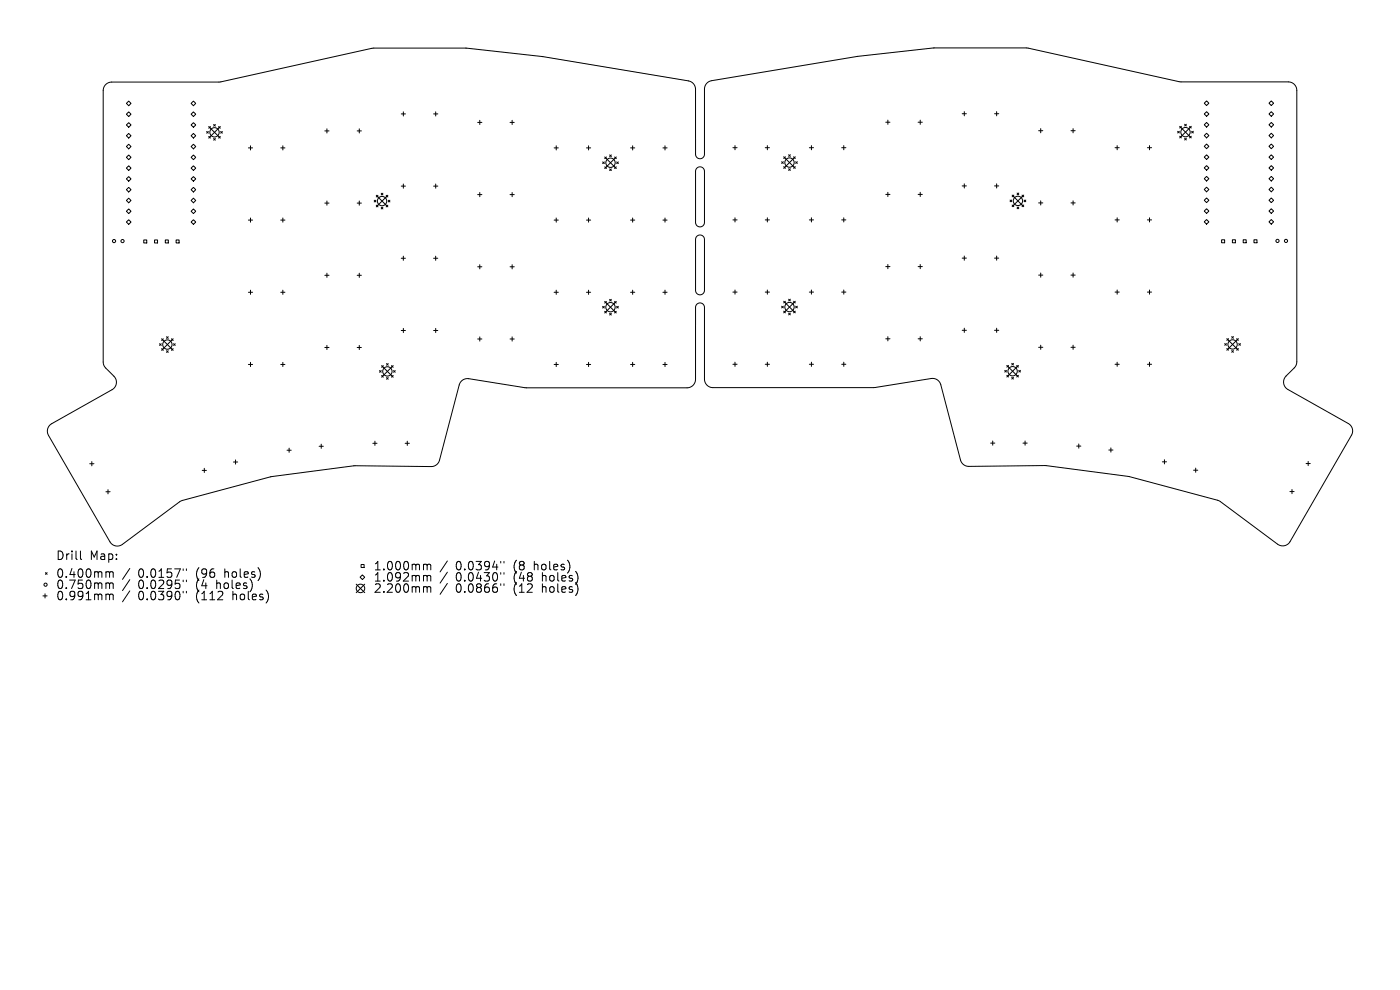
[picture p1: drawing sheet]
<svg xmlns="http://www.w3.org/2000/svg" width="297mm" height="210mm" viewBox="0 0 297 210" stroke-linecap="round" stroke-linejoin="round" font-family="sans-serif">
<defs><g id="words">
<g font-size="2.5">
<text x="11.8" y="119">Drill</text>
<text x="19" y="119">Map:</text>
<text x="11.8" y="122.8">0.400mm</text>
<text x="11.8" y="125.2">0.750mm</text>
<text x="29.3" y="122.8">0.0157&quot;</text>
<text x="29.3" y="125.2">0.0295&quot;</text>
<text x="41.7" y="122.8">(96</text>
<text x="41.7" y="125.2">(4</text>
<text x="46.2" y="125.2">holes)</text>
<text x="47.9" y="122.8">holes)</text>
<text x="79.2" y="121.2">1.000mm</text>
<text x="79.2" y="123.6">1.092mm</text>
<text x="79.2" y="126">2.200mm</text>
<text x="96.7" y="121.2">0.0394&quot;</text>
<text x="96.7" y="123.6">0.0430&quot;</text>
<text x="96.7" y="126">0.0866&quot;</text>
<text x="109.1" y="121.2">(8</text>
<text x="109.1" y="123.6">(48</text>
<text x="109.1" y="126">(12</text>
<text x="113.5" y="121.2">holes)</text>
<text x="115.2" y="123.6">holes)</text>
<text x="115.2" y="126">holes)</text>
<text x="11.8" y="127.6">0.991mm</text>
<text x="29.3" y="127.6">0.0390&quot;</text>
<text x="41.7" y="127.6">(112</text>
<text x="49.6" y="127.6">holes)</text>
</g>
</g></defs>
<g fill="none" stroke="#000" stroke-width=".21">
<path d="M22.3 18l.6-.4 .8-.2h22.9l32.7-7.2h19.7l16.2 1.8 30.8 5.2a1.8 1.8 0 0 1 1.6 1.7v13.8a.95 .95 0 0 0 .9 1 .95 .95 0 0 0 .9-1v-13.8a1.8 1.8 0 0 1 1.6-1.8l30.8-5.1 16.2-1.8h19.7l32.6 7.2h23a1.8 1.8 0 0 1 1.8 1.8v57.6l-.1 .5-.3 .6-1.9 1.9a1.8 1.8 0 0 0 .4 2.8l12.8 7.2a1.8 1.8 0 0 1 .7 2.5l-13 22.6a1.8 1.8 0 0 1-2.7 .5l-12.5-9.2-18.9-5.1-17.7-2.3-16.4 .1a1.8 1.8 0 0 1-1.7-1.3l-4.2-16a1.8 1.8 0 0 0-2-1.3l-12.2 1.9h-34.1a1.8 1.8 0 0 1-1.9-1.8v-15.2a.95 .95 0 0 0-.9-.9 .95 .95 0 0 0-.9 .9v15.3a1.8 1.8 0 0 1-1.8 1.8h-34.1l-12.3-2a1.8 1.8 0 0 0-2 1.4l-4.2 15.9a1.8 1.8 0 0 1-1.7 1.4l-16.4-.2-17.7 2.3-19.1 5.2-12.3 9.2a1.8 1.8 0 0 1-2.7-.6l-13-22.5a1.8 1.8 0 0 1 .7-2.5l12.8-7.2a1.8 1.8 0 0 0 .4-2.9l-1.9-1.9-.4-1.1v-57.6l.1-.5zM26.8 24.2l.5-.5 .5 .5-.5 .5zM26.8 28.8l.5-.5 .5 .5-.5 .5zM26.8 35.7l.5-.5 .5 .5-.5 .5zM27.3 21.4l.5 .5-.5 .5-.5-.5zM27.3 26l.5 .5-.5 .5-.5-.5zM27.3 30.6l.5 .5-.5 .5-.5-.5zM27.3 32.9l.5 .5-.5 .5-.5-.5zM27.3 37.5l.5 .4-.5 .5-.5-.5zM40.5 24.2l.5-.5 .5 .5-.5 .5zM40.5 28.8l.5-.5 .5 .5-.5 .5zM40.5 35.7l.5-.5 .5 .5-.5 .5z"/>
<path d="M41 21.4l.5 .5-.5 .5-.5-.5zM41 26l.5 .5-.5 .5-.5-.5zM41 30.6l.5 .5-.5 .5-.5-.5zM41 32.9l.5 .5-.5 .5-.5-.5zM41 37.5l.5 .4-.5 .5-.5-.5zM43.8 27.9l.4 .3M44.2 27.9l-.4 .3M44.3 26.8l2.4 2.5M44.3 28.9l.3 .4M44.6 26.8l-.3 .4M45.3 29.4l.4 .3M45.3 26.4l.4 .4"/>
<path d="M45.7 26.4l-.4 .4M45.7 29.4l-.4 .3M46.4 26.8l.3 .4M46.7 26.8l-2.4 2.5M46.7 28.9l-.3 .4M46.8 27.9l.4 .3M47.2 27.9l-.4 .3M52.7 31.4h.9M53.1 30.9v.9M59.6 31.4h.9M60 30.9v.9M68.9 27.8h.9"/>
<path d="M69.4 27.3v.9M75.8 27.8h.9M76.2 27.3v.9M85.1 24.2h.9M85.1 39.5h.9M85.6 23.7v.9M85.6 39v.9M92 24.2h.9M92 39.5h.9M92.4 23.7v.9M92.4 39v.9M101.3 26h.9"/>
<path d="M101.8 25.5v.9M108.2 26h.9M108.6 25.5v.9M117.6 31.4h.8M118 30.9v.9M124.4 31.4h.9M124.9 30.9v.9M127.8 34.3l.4 .4M128.2 34.3l-.4 .4M128.3 33.3l2.4 2.5M128.3 35.4l.3 .4M128.6 33.3l-.3 .4"/>
<path d="M129.3 35.8l.4 .4M129.3 32.9l.4 .3M129.7 32.9l-.4 .3M129.7 35.8l-.4 .4M130.4 33.3l.3 .4M130.7 33.3l-2.4 2.5M130.7 35.4l-.3 .4M130.8 34.3l.4 .4M131.2 34.3l-.4 .4M133.8 31.4h.9M134.2 30.9v.9M140.6 31.4h.9"/>
<path d="M141.1 30.9v.9M147.8 35.7a.95 .95 0 0 1 1.1-.2 .95 .95 0 0 1 .5 .8v10.9a.95 .95 0 0 1-.9 .9 .95 .95 0 0 1-.9-.9v-10.9zM155.5 31.3h.9M155.9 30.9v.9M162.3 31.3h.9M162.8 30.9v.9M165.8 34.3l.4 .4M166.2 34.3l-.4 .4M166.3 33.3l.3 .3M166.3 35.4l.3 .3M166.5 33.5l2.2 2.2M166.6 33.3l-.3 .3"/>
<path d="M167.3 35.8l.4 .4M167.3 32.8l.4 .4M167.7 32.8l-.4 .4M167.7 35.8l-.4 .4M168.4 33.3l.3 .3M168.7 33.3l-2.4 2.4M168.7 35.4l-.3 .3M168.8 34.3l.4 .4M169.2 34.3l-.4 .4M171.7 31.3h.9M172.1 30.9v.9M178.6 31.3h.9"/>
<path d="M179 30.9v.9M187.9 25.9h.9M188.4 25.5v.9M194.8 25.9h.9M195.2 25.5v.9M204.1 39.4h.9M204.1 24.1h.9M204.6 23.7v.9M204.6 39v.9M211 39.4h.9M211 24.1h.9M211.4 23.7v.9"/>
<path d="M211.4 39v.9M220.3 27.7h.9M220.8 27.3v.9M227.2 27.7h.9M227.6 27.3v.9M236.6 31.3h.8M237 30.9v.9M243.4 31.3h.9M243.9 30.9v.9M249.8 27.8l.4 .4M250.2 27.8l-.4 .4M250.3 26.8l2.4 2.5"/>
<path d="M250.3 28.9l.3 .4M250.6 26.8l-.3 .4M251.3 29.3l.4 .4M251.3 26.4l.4 .3M251.7 26.4l-.4 .3M251.7 29.3l-.4 .4M252.4 26.8l.3 .4M252.7 26.8l-2.4 2.5M252.7 28.9l-.3 .4M252.8 27.8l.4 .4M253.2 27.8l-.4 .4M255.5 21.9l.5-.5 .5 .5-.5 .5z"/>
<path d="M255.5 24.2l.5-.5 .5 .5-.5 .5zM255.5 26.5l.5-.5 .5 .5-.5 .5zM255.5 28.8l.5-.5 .5 .5-.5 .4zM255.5 31l.5-.4 .5 .4-.5 .5zM255.5 33.3l.5-.5 .5 .5-.5 .5zM255.5 35.6l.5-.5 .5 .5-.5 .5zM255.5 37.9l.5-.5 .5 .5-.5 .5zM269.2 21.9l.5-.5 .5 .5-.5 .5zM269.2 24.2l.5-.5 .5 .5-.5 .5zM269.2 26.5l.5-.5 .5 .5-.5 .5zM269.2 28.8l.5-.5 .5 .5-.5 .4zM269.2 31l.5-.4 .5 .4-.5 .5z"/>
<path d="M269.2 33.3l.5-.5 .5 .5-.5 .5zM269.2 35.6l.5-.5 .5 .5-.5 .5zM269.2 37.9l.5-.5 .5 .5-.5 .5zM26.8 40.2l.5-.5 .5 .5-.5 .5zM26.8 47.1l.5-.5 .5 .5-.5 .5zM27.3 42l.5 .5-.5 .5-.5-.5zM27.3 44.3l.5 .5-.5 .5-.5-.5zM30.5 50.9h.6v.6h-.6zM32.8 50.9h.6v.6h-.6zM35.1 50.9h.6v.6h-.6zM37.4 50.9h.6v.6h-.6zM40.5 40.2l.5-.5 .5 .5-.5 .5z"/>
<path d="M40.5 44.8l.5-.5 .5 .5-.5 .5zM40.5 47.1l.5-.5 .5 .5-.5 .5zM41 42l.5 .5-.5 .5-.5-.5zM52.7 46.7h.9M53.1 46.2v.9M59.6 46.7h.9M60 46.2v.9M68.9 43.1h.9M68.9 58.4h.9M69.4 42.6v.9M69.4 58v.8M75.8 43.1h.9"/>
<path d="M75.8 58.4h.9M76.2 42.6v.9M76.2 58v.8M79.4 42.5l.3 .3M79.7 42.5l-.3 .3M79.8 41.4l2.5 2.5M79.8 43.5l.4 .4M80.2 41.4l-.4 .4M80.9 44l.3 .3M80.9 41l.3 .3M81.2 41l-.3 .3M81.2 44l-.3 .3"/>
<path d="M81.9 41.4l.4 .4M82.3 41.4l-2.5 2.5M82.3 43.5l-.4 .4M82.4 42.5l.3 .3M82.7 42.5l-.3 .3M85.1 54.8h.9M85.6 54.3v.9M92 54.8h.9M92.4 54.3v.9M101.3 41.3h.9M101.3 56.6h.9M101.8 40.8v.9"/>
<path d="M101.8 56.1v.9M108.2 41.3h.9M108.2 56.6h.9M108.6 40.8v.9M108.6 56.1v.9M117.6 46.7h.8M118 46.2v.9M124.4 46.7h.9M124.9 46.2v.9M133.8 46.7h.9M134.2 46.2v.9M140.6 46.7h.9"/>
<path d="M141.1 46.2v.9M147.8 50.1a.95 .95 0 0 1 1.1-.2 .95 .95 0 0 1 .5 .9v10.8a.95 .95 0 0 1-.9 .9 .95 .95 0 0 1-.9-.9v-10.8zM155.5 46.6h.9M155.9 46.2v.9M162.3 46.6h.9M162.8 46.2v.9M171.7 46.6h.9M172.1 46.2v.9M178.6 46.6h.9M179 46.2v.9M187.9 41.2h.9M187.9 56.6h.9"/>
<path d="M188.4 40.8v.9M188.4 56.1v.9M194.8 41.2h.9M194.8 56.6h.9M195.2 40.8v.9M195.2 56.1v.9M204.1 54.8h.9M204.6 54.3v.9M211 54.8h.9M211.4 54.3v.9M214.3 42.4l.3 .4M214.6 42.4l-.3 .4"/>
<path d="M214.7 41.4l2.5 2.4M214.7 43.5l.4 .3M215.1 41.4l-.4 .3M215.8 43.9l.3 .4M215.8 40.9l.3 .4M216.1 40.9l-.3 .4M216.1 43.9l-.3 .4M216.8 41.4l.4 .3M217.2 41.4l-2.5 2.4M217.2 43.5l-.4 .3M217.3 42.4l.3 .4M217.6 42.4l-.3 .4"/>
<path d="M220.3 43h.9M220.3 58.4h.9M220.8 42.6v.9M220.8 57.9v.9M227.2 43h.9M227.2 58.4h.9M227.6 42.6v.9M227.6 57.9v.9M236.6 46.6h.8M237 46.2v.9M243.4 46.6h.9M243.9 46.2v.9"/>
<path d="M255.5 40.2l.5-.5 .5 .5-.5 .5zM255.5 42.5l.5-.5 .5 .5-.5 .5zM255.5 44.8l.5-.5 .5 .5-.5 .5zM255.5 47.1l.5-.5 .5 .5-.5 .5zM259.2 50.9h.6v.6h-.6zM261.4 50.9h.7v.6h-.7zM263.7 50.9h.7v.6h-.7zM266 50.9h.7v.6h-.7zM269.2 40.2l.5-.5 .5 .5-.5 .5zM269.2 42.5l.5-.5 .5 .5-.5 .5zM269.2 44.8l.5-.5 .5 .5-.5 .5zM269.2 47.1l.5-.5 .5 .5-.5 .5z"/>
<path d="M33.8 72.9l.4 .4M34.2 72.9l-.4 .4M34.3 71.9l2.4 2.4M34.3 74l.3 .3M34.6 71.9l-.3 .3M35.3 74.4l.4 .4M35.3 71.4l.4 .4M35.7 71.4l-.4 .4M35.7 74.4l-.4 .4M36.4 71.9l.3 .3M36.7 71.9l-2.4 2.4M36.7 74l-.3 .3"/>
<path d="M36.8 72.9l.4 .4M37.2 72.9l-.4 .4M52.7 62h.9M52.7 77.3h.9M53.1 61.6v.8M53.1 76.9v.9M59.6 62h.9M59.6 77.3h.9M60 61.6v.8M60 76.9v.9M68.9 73.7h.9M69.4 73.3v.9"/>
<path d="M75.8 73.7h.9M76.2 73.3v.9M80.5 78.6l.4 .4M80.9 78.6l-.4 .4M81 77.6l2.4 2.4M81 79.7l.3 .3M81.3 77.6l-.3 .3M82 77.1l.4 .4M82.4 77.1l-.4 .4M83.1 77.6l.3 .3M83.4 77.6l-2.4 2.4M83.4 79.7l-.3 .3"/>
<path d="M83.5 78.6l.3 .4M83.8 78.6l-.3 .4M85.1 70.1h.9M85.6 69.7v.9M92 70.1h.9M92.4 69.7v.9M101.3 71.9h.9M101.8 71.5v.9M108.2 71.9h.9M108.6 71.5v.9M117.6 62h.8M117.6 77.3h.8"/>
<path d="M118 61.6v.8M118 76.9v.9M124.4 62h.9M124.4 77.3h.9M124.9 61.6v.8M124.9 76.9v.9M127.8 65l.4 .3M128.2 65l-.4 .3M128.3 63.9l2.4 2.5M128.3 66l.3 .4M128.6 63.9l-.3 .4M129.3 66.5l.4 .3"/>
<path d="M129.3 63.5l.4 .4M129.7 63.5l-.4 .4M129.7 66.5l-.4 .3M130.4 63.9l.3 .4M130.7 63.9l-2.4 2.5M130.7 66l-.3 .4M130.8 65l.4 .3M131.2 65l-.4 .3M133.8 62h.9M133.8 77.3h.9M134.2 61.6v.8M134.2 76.9v.9"/>
<path d="M140.6 62h.9M140.6 77.3h.9M141.1 61.6v.8M141.1 76.9v.9M155.5 62h.9M155.5 77.3h.9M155.9 61.5v.9M155.9 76.8v.9M162.3 62h.9M162.3 77.3h.9M162.8 61.5v.9M162.8 76.8v.9"/>
<path d="M165.8 65l.4 .3M166.2 65l-.4 .3M166.3 63.9l2.4 2.5M166.3 66l.3 .4M166.6 63.9l-.3 .4M167.3 66.4l.4 .4M167.3 63.5l.4 .3M167.7 63.5l-.4 .3M167.7 66.4l-.4 .4M168.4 63.9l.3 .4M168.7 63.9l-2.4 2.5M168.7 66l-.3 .4"/>
<path d="M168.8 65l.4 .3M169.2 65l-.4 .3M171.7 62h.9M171.7 77.3h.9M172.1 61.5v.9M172.1 76.8v.9M178.6 62h.9M178.6 77.3h.9M179 61.5v.9M179 76.8v.9M187.9 71.9h.9M188.4 71.4v.9"/>
<path d="M194.8 71.9h.9M195.2 71.4v.9M204.1 70.1h.9M204.6 69.6v.9M211 70.1h.9M211.4 69.6v.9M213.2 78.6l.3 .3M213.5 78.6l-.3 .3M213.6 77.5l2.5 2.5M213.6 79.6l.3 .4M213.9 77.5l-.3 .4M214.6 77.1l.4 .3"/>
<path d="M215 77.1l-.4 .3M215.7 77.5l.4 .4M216.1 77.5l-2.5 2.5M216.1 79.6l-.4 .4M216.1 78.6l.4 .3M216.5 78.6l-.4 .3M220.3 73.7h.9M220.8 73.2v.9M227.2 73.7h.9M227.6 73.2v.9M236.6 62h.8M236.6 77.3h.8"/>
<path d="M237 61.5v.9M237 76.8v.9M243.4 62h.9M243.4 77.3h.9M243.9 61.5v.9M243.9 76.8v.9M259.8 72.9l.4 .3M260.2 72.9l-.4 .3M260.3 71.8l2.4 2.5M260.3 73.9l.3 .4M260.6 71.8l-.3 .4M261.3 74.4l.4 .3"/>
<path d="M261.3 71.4l.4 .4M261.7 71.4l-.4 .4M261.7 74.4l-.4 .3M262.4 71.8l.3 .4M262.7 71.8l-2.4 2.5M262.7 73.9l-.3 .4M262.8 72.9l.4 .3M263.2 72.9l-.4 .3M19 98.4h.9M19.5 97.9v.9M42.9 99.8h.9M43.3 99.3v.9"/>
<path d="M49.5 98h.9M50 97.6v.9M60.9 95.5h.9M61.3 95.1v.8M67.7 94.7h.9M68.1 94.2v.9M79.1 94h.9M79.5 93.6v.9M82 80.1l.4 .4M82.4 80.1l-.4 .4M86 94h.8M86.4 93.6v.9"/>
<path d="M210.2 94h.8M210.6 93.5v.9M214.6 80.1l.4 .3M215 80.1l-.4 .3M217 94h.9M217.5 93.5v.9M228.4 94.6h.9M228.9 94.2v.9M235.2 95.5h.9M235.7 95v.9M246.6 98h.9M247 97.5v.9"/>
<path d="M253.2 99.7h.9M253.7 99.3v.9M277.1 98.3h.9M277.5 97.9v.9M17.1 116.9v1.5l.2 .3M22.5 104.3h.9M22.9 103.9v.9M76.6 119.7h.6v.7h-.6zM90.1 119.7h.3l.2 .2M90.6 119.9l.3-.2 .4 .1 .1 1.1M90.6 119.9v1M94.9 119l-1.5 2.3"/>
<path d="M106.2 119.1v.3M106.9 119.1v.3M273.6 104.3h.9M274.1 103.8v.9M9.1 126.4h.9M9.6 126v.9M9.6 121.5l.4 .3M10 121.5l-.4 .3M22.7 121.3l.5 .1v.1M22.7 123.7h.5v.2M22.7 126h.3l.2 .3M23.2 121.5l.3-.2 .4 .1 .1 1.1"/>
<path d="M23.2 121.5v1M23.2 123.9v1M23.2 126.3v.9M23.2 123.9l.3-.2h.4l.1 1.2M23.2 126.3l.3-.3 .4 .1 .1 1.1M27.5 120.6l-1.5 2.3M27.5 123l-1.5 2.3M27.5 125.3l-1.5 2.4M38.9 120.7v.3M38.9 123.1v.3M38.9 125.4v.4M39.5 120.7v.3"/>
<path d="M39.5 123.1v.3M39.5 125.4v.4M75.6 123.9l1.8 1.8M76.4 122.4l.5-.4 .5 .4-.5 .5zM77.4 123.9l-1.8 1.8M90.1 122.1l.4 .1 .1 .1M90.1 124.4l.4 .1 .1 .2M90.6 122.3v1M90.6 124.7v.9M90.6 122.3l.3-.2 .4 .1 .1 1.1M90.6 124.7l.3-.3 .4 .1 .1 1.1M94.9 121.4l-1.5 2.3"/>
<path d="M94.9 123.8l-1.5 2.3M106.2 121.5v.3M106.2 123.8v.4M106.9 121.5v.3M106.9 123.8v.4"/>
<circle cx="45.5" cy="28.1" r=".99"/>
<circle cx="129.5" cy="34.5" r=".99"/>
<circle cx="167.5" cy="34.5" r=".99"/>
<circle cx="251.5" cy="28" r=".99"/>
<circle cx="24.2" cy="51.1" r=".34"/>
<circle cx="26" cy="51.1" r=".34"/>
<circle cx="81.1" cy="42.7" r=".99"/>
<circle cx="216" cy="42.6" r=".99"/>
<circle cx="271" cy="51.1" r=".34"/>
<circle cx="272.8" cy="51.1" r=".34"/>
<circle cx="35.5" cy="73.1" r=".99"/>
<circle cx="82.2" cy="78.8" r=".99"/>
<circle cx="129.5" cy="65.2" r=".99"/>
<circle cx="167.5" cy="65.1" r=".99"/>
<circle cx="214.8" cy="78.7" r=".99"/>
<circle cx="261.5" cy="73.1" r=".99"/>
<circle cx="9.7" cy="124" r=".34"/>
<circle cx="76.5" cy="124.8" r=".9"/>
</g>
<use href="#words"/>
</svg>
